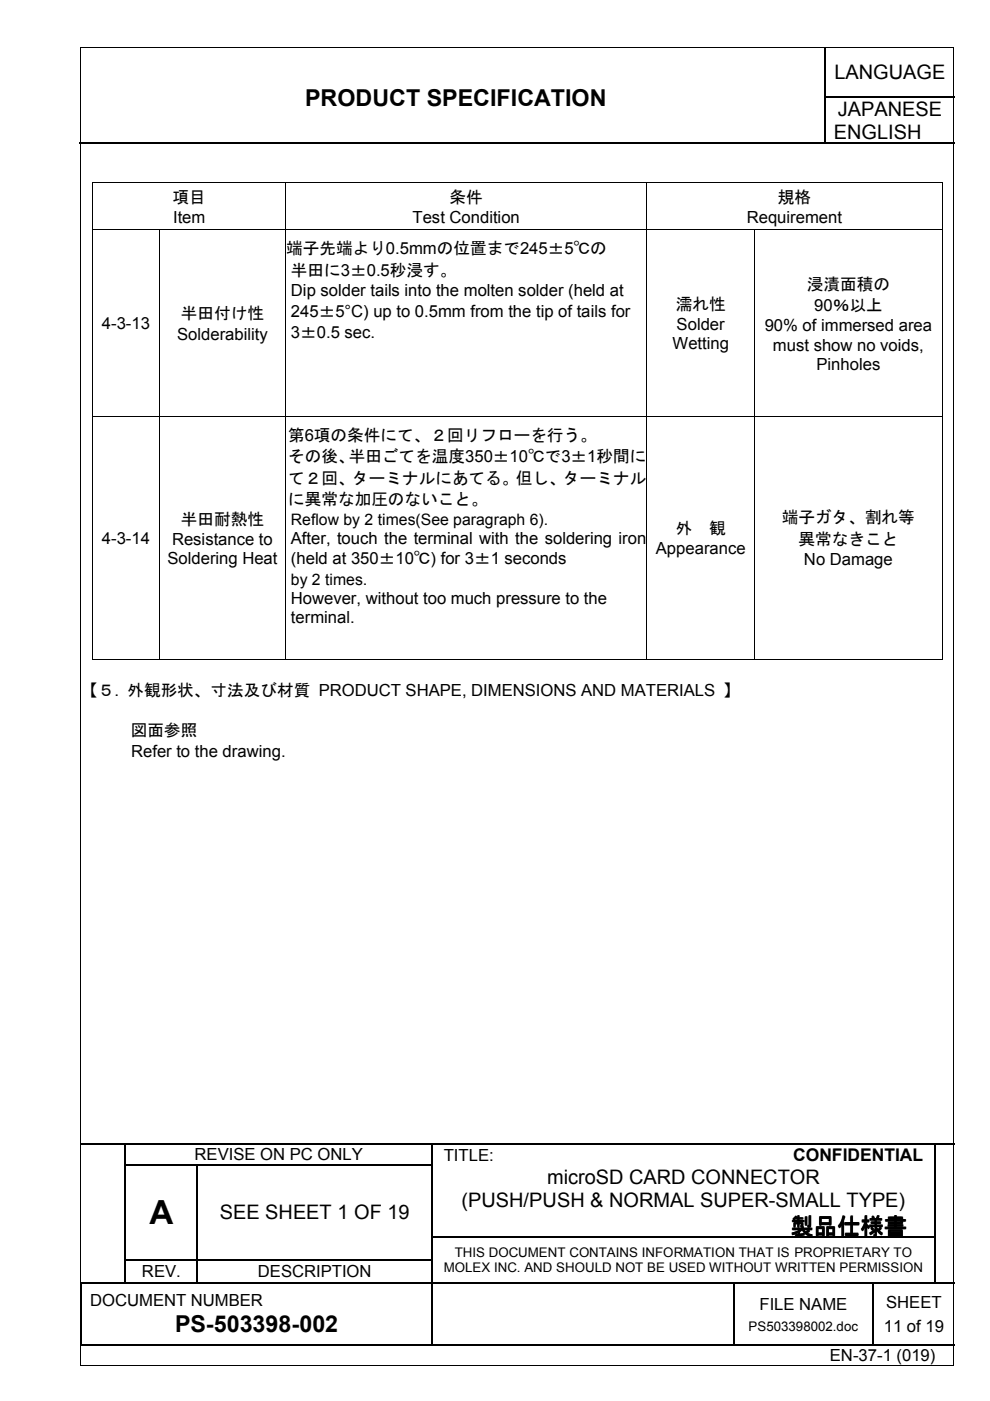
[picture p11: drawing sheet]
<svg xmlns="http://www.w3.org/2000/svg" width="210mm" height="297mm" viewBox="0 0 210 297" stroke-linecap="round" stroke-linejoin="round" font-family="sans-serif">
<defs><g id="words">
<text font-size="7" x="31.7" y="259.6">A</text>
<g font-size="4.9">
<text x="64.7" y="22.5">PRODUCT SPECIFICATION</text>
<text x="167.7" y="261.7">製品仕様書</text>
<text x="37.1" y="282.4">PS-503398-002</text>
</g>
<g font-size="4.2">
<text x="176.9" y="16.8">LANGUAGE</text>
<text x="176.8" y="29.4">ENGLISH</text>
<text x="177.7" y="24.6">JAPANESE</text>
<text x="116" y="251">microSD CARD CONNECTOR</text>
<text x="97.9" y="255.8">(PUSH/PUSH &amp; NORMAL SUPER-SMALL TYPE)</text>
<text x="46.6" y="258.6">SEE SHEET 1 OF 19</text>
</g>
<text font-size="3.7" x="168.2" y="246.2">CONFIDENTIAL</text>
<g font-size="3.5">
<text x="36.6" y="43">項目</text>
<text x="36.7" y="47.3">Item</text>
<text x="87.5" y="47.3">Test Condition</text>
<text x="95.3" y="43">条件</text>
<text x="158.3" y="47.3">Requirement</text>
<text x="164.9" y="43">規格</text>
<text x="60.7" y="53.9">端子先端より0.5mmの位置まで245±5℃の</text>
<text x="61.7" y="58.5">半田に3±0.5秒浸す。</text>
<text x="61.7" y="62.8">Dip solder tails into the molten solder (held at</text>
<text x="143.3" y="65.7">濡れ性</text>
<text x="171.1" y="61.4">浸漬面積の</text>
<text x="172.6" y="66">90％以上</text>
<text x="21.6" y="69.7">4-3-13</text>
<text x="38.3" y="67.7">半田付け性</text>
<text x="61.7" y="71.7">3±0.5 sec.</text>
<text x="61.7" y="67.1">245±5°C) up to 0.5mm from the tip of tails for</text>
<text x="143.5" y="70">Solder</text>
<text x="162.1" y="70.3">90% of immersed area</text>
<text x="37.5" y="72">Solderability</text>
<text x="142.6" y="74.1">Wetting</text>
<text x="163.9" y="74.3">must show no voids,</text>
<text x="173.1" y="78.4">Pinholes</text>
<text x="61.1" y="93.4">第6項の条件にて、２回リフローを行う。</text>
<text x="61.1" y="98">その後、半田ごてを温度350±10℃で3±1秒間に</text>
<text x="61.1" y="102.6">て２回、ターミナルにあてる。但し、ターミナル</text>
<text x="61.1" y="107.2">に異常な加圧のないこと。</text>
<text x="38.3" y="111.2">半田耐熱性</text>
<text x="143.3" y="113.3">外</text>
<text x="150.3" y="113.3">観</text>
<text x="165.8" y="111">端子ガタ、割れ等</text>
<text x="21.6" y="115.3">4-3-14</text>
<text x="35.5" y="119.6">Soldering Heat</text>
<text x="36.5" y="115.5">Resistance to</text>
<text x="61.7" y="115.3">After, touch the terminal with the soldering iron</text>
<text x="61.7" y="119.7">(held at 350±10℃) for 3±1 seconds</text>
<text x="139.1" y="117.6">Appearance</text>
<text x="169.3" y="115.5">異常なきこと</text>
<text x="170.5" y="119.8">No Damage</text>
<text x="61.7" y="128">However, without too much pressure to the</text>
<text x="61.7" y="132.1">terminal.</text>
<text x="17.2" y="147.5">【５. 外観形状、寸法及び材質 PRODUCT SHAPE, DIMENSIONS AND MATERIALS 】</text>
<text x="27.8" y="156.1">図面参照</text>
<text x="27.8" y="160.4">Refer to the drawing.</text>
<text x="41.3" y="246">REVISE ON PC ONLY</text>
<text x="94.1" y="246.2">TITLE:</text>
<text x="30.1" y="270.8">REV.</text>
<text x="54.7" y="270.8">DESCRIPTION</text>
<text x="19.1" y="277">DOCUMENT NUMBER</text>
<text x="161" y="277.7">FILE NAME</text>
<text x="187.9" y="277.3">SHEET</text>
<text x="187.4" y="282.4">11 of 19</text>
<text x="176" y="288.6">EN-37-1 (019)</text>
</g>
<g font-size="3.3">
<text x="61.7" y="111.3">Reflow by 2 times(See paragraph 6).</text>
<text x="61.7" y="124">by 2 times.</text>
</g>
<g font-size="2.8">
<text x="94.1" y="269.7">MOLEX INC. AND SHOULD NOT BE USED WITHOUT WRITTEN PERMISSION</text>
<text x="96.4" y="266.5">THIS DOCUMENT CONTAINS INFORMATION THAT IS PROPRIETARY TO</text>
<text x="158.7" y="282.1">PS503398002.doc</text>
</g>
</g></defs>
<g fill="none" stroke="#000" stroke-width=".25">
<path d="M174.9 10.2v10.2M16.8 30.4h158M174.9 20.6v9.7M175.1 20.5h27.4M175.1 30.4h27.4M17.2 242.6h9.3M26.6 242.8v4M26.6 247.1v4.8M26.6 252.2v4.8M26.6 257.3v4.9M26.7 242.6h64.8M26.7 246.9h15"/>
<path d="M41.8 247.1v4.8M41.8 252.2v4.8M41.8 257.3v4.9M42 246.9h49.5M91.6 242.8v4M91.6 247.1v4.8M91.6 252.2v4.8M91.6 257.3v4.9M91.7 242.6h106.4M198.2 242.8v4M198.2 247.1v4.8M198.2 252.2v4.8"/>
<path d="M198.2 257.3v4.9M198.4 242.6h4M17.2 272.1v13M17.6 272h8.9M26.6 262.5v4.5M26.6 267.3v4.5M26.7 267.1h15M26.7 272h15M41.8 262.5v4.5M41.8 267.3v4.5M42 267.1h49.5M42 272h49.5"/>
<path d="M91.6 262.5v4.5M91.6 267.3v4.5M91.6 272.1v13M91.7 262.3h106.4M91.7 272h63.8M155.6 272.1v13M155.7 272h29.3M185.1 272.1v13M185.3 272h12.8M198.2 262.5v4.5M198.2 267.3v4.5M198.4 272h4"/>
<path d="M17.3 285.2h74.2M91.7 285.2h63.8M155.7 285.2h29.3M185.3 285.2h17.1"/>
</g>
<g fill="#000">
<path d="M174.8 20.4h.3v.2h-.3zM174.8 30.3h.3v.2h-.3zM26.5 242.7l.2 .1zM26.5 242.5h.2v.2h-.2zM26.5 246.8h.2v.3h-.2zM26.5 251.9h.2v.3h-.2zM26.5 257h.2v.3h-.2zM41.7 247.1h.3zM41.7 246.8h.3v.3h-.3zM41.7 251.9h.3v.3h-.3zM41.7 257h.3v.3h-.3zM91.5 242.7l.2 .1z"/>
<path d="M91.5 242.5h.2v.2h-.2zM91.5 246.8h.2v.3h-.2zM91.5 251.9h.2v.3h-.2zM91.5 257h.2v.3h-.2zM198.1 242.7l.3 .1zM198.1 242.5h.3v.2h-.3zM198.1 246.8h.3v.3h-.3zM198.1 251.9h.3v.3h-.3zM198.1 257h.3v.3h-.3zM17.1 271.8h.2v.3h-.2zM17.3 271.8h.3v.3h-.3zM26.5 262.2h.2v.3h-.2z"/>
<path d="M26.5 267h.2v.3h-.2zM26.5 271.8h.2v.3h-.2zM41.7 262.2h.3v.3h-.3zM41.7 267h.3v.3h-.3zM41.7 271.8h.3v.3h-.3zM91.5 262.2h.2v.3h-.2zM91.5 267h.2v.3h-.2zM91.5 271.8h.2v.3h-.2zM155.5 272.1h.2zM155.5 271.8h.2v.3h-.2zM185 272.1h.3zM185 271.8h.3v.3h-.3z"/>
<path d="M198.1 262.2h.3v.3h-.3zM198.1 267h.3v.3h-.3zM198.1 271.8h.3v.3h-.3zM17.1 285.1h.2v.2h-.2zM91.5 285.1h.2v.2h-.2zM155.5 285.1h.2v.2h-.2zM185 285.1h.3v.2h-.3z"/>
</g>
<g fill="#fff">
<path d="M17.3 10.2l.1 .2z" fill-rule="evenodd"/>
<path d="M36.6 11.2h19.4v17h-19.4z" fill-rule="evenodd"/>
<path d="M135.4 11.2h19.4v17h-19.4z" fill-rule="evenodd"/>
<path d="M62.1 16.5h69.7v9.7h-69.7z" fill-rule="evenodd"/>
</g>
<g fill="#000">
<path d="M17 10h.2v.2h-.2zM202.1 10h.2v.2h-.2zM19.6 38.7h.2v.1h-.2zM60.5 38.7h.2v.1h-.2zM137.1 38.7h.1v.1h-.1zM199.6 38.7h.2v.1h-.2zM19.6 48.7h.2v1.6h-.2zM33.7 48.8h.1v1.5h-.1zM33.7 48.7h.1v.1h-.1zM60.5 48.7h.2v1.6h-.2zM137.1 48.7h.1v1.6h-.1zM160 48.8h.1v1.5h-.1z"/>
<path d="M160 48.7h.1v.1h-.1zM199.6 48.7h.2v1.6h-.2zM19.6 88.2h.2v1.7h-.2zM33.7 88.2h.1v1.7h-.1zM60.5 88.2h.2v1.7h-.2zM137.1 88.2h.1v1.7h-.1zM160 88.2h.1v1.7h-.1zM199.6 88.2h.2v1.7h-.2zM19.6 139.7h.2v.2h-.2zM33.7 139.7h.1v.2h-.1zM60.5 139.7h.2v.2h-.2zM137.1 139.7h.1v.2h-.1z"/>
<path d="M160 139.7h.1v.2h-.1zM199.6 139.7h.2v.2h-.2zM17 289.4h.2v.2h-.2zM202.1 289.4h.2v.2h-.2z"/>
</g>
<g fill="none" stroke="#000" stroke-width=".21">
<path d="M17.1 10.2v279.2M17.2 10.1h184.9M202.2 10.2v279.2M19.7 38.8v9.9M19.8 38.8h40.7M60.6 38.8v9.9M60.7 38.8h76.4M137.1 38.8v9.9M137.2 38.8h62.4M199.7 38.8v9.9M19.7 50.3v37.9M19.8 48.7h13.9"/>
<path d="M33.8 50.3v37.9M33.8 48.7h26.7M60.6 50.3v37.9M60.7 48.7h76.4M137.1 50.3v37.9M137.2 48.7h22.8M160.1 50.3v37.9M160.1 48.7h39.5M199.7 50.3v37.9M19.7 89.9v49.8M19.8 88.3h13.9M33.8 89.9v49.8"/>
<path d="M33.8 88.3h26.7M60.6 89.9v49.8M60.7 88.3h76.4M137.1 89.9v49.8M137.2 88.3h22.8M160.1 89.9v49.8M160.1 88.3h39.5M199.7 89.9v49.8M19.8 139.8h13.9M33.8 139.8h26.7M60.7 139.8h76.4M137.2 139.8h22.8"/>
<path d="M160.1 139.8h39.5M17.2 289.5h184.9"/>
</g>
<use href="#words"/>
</svg>
